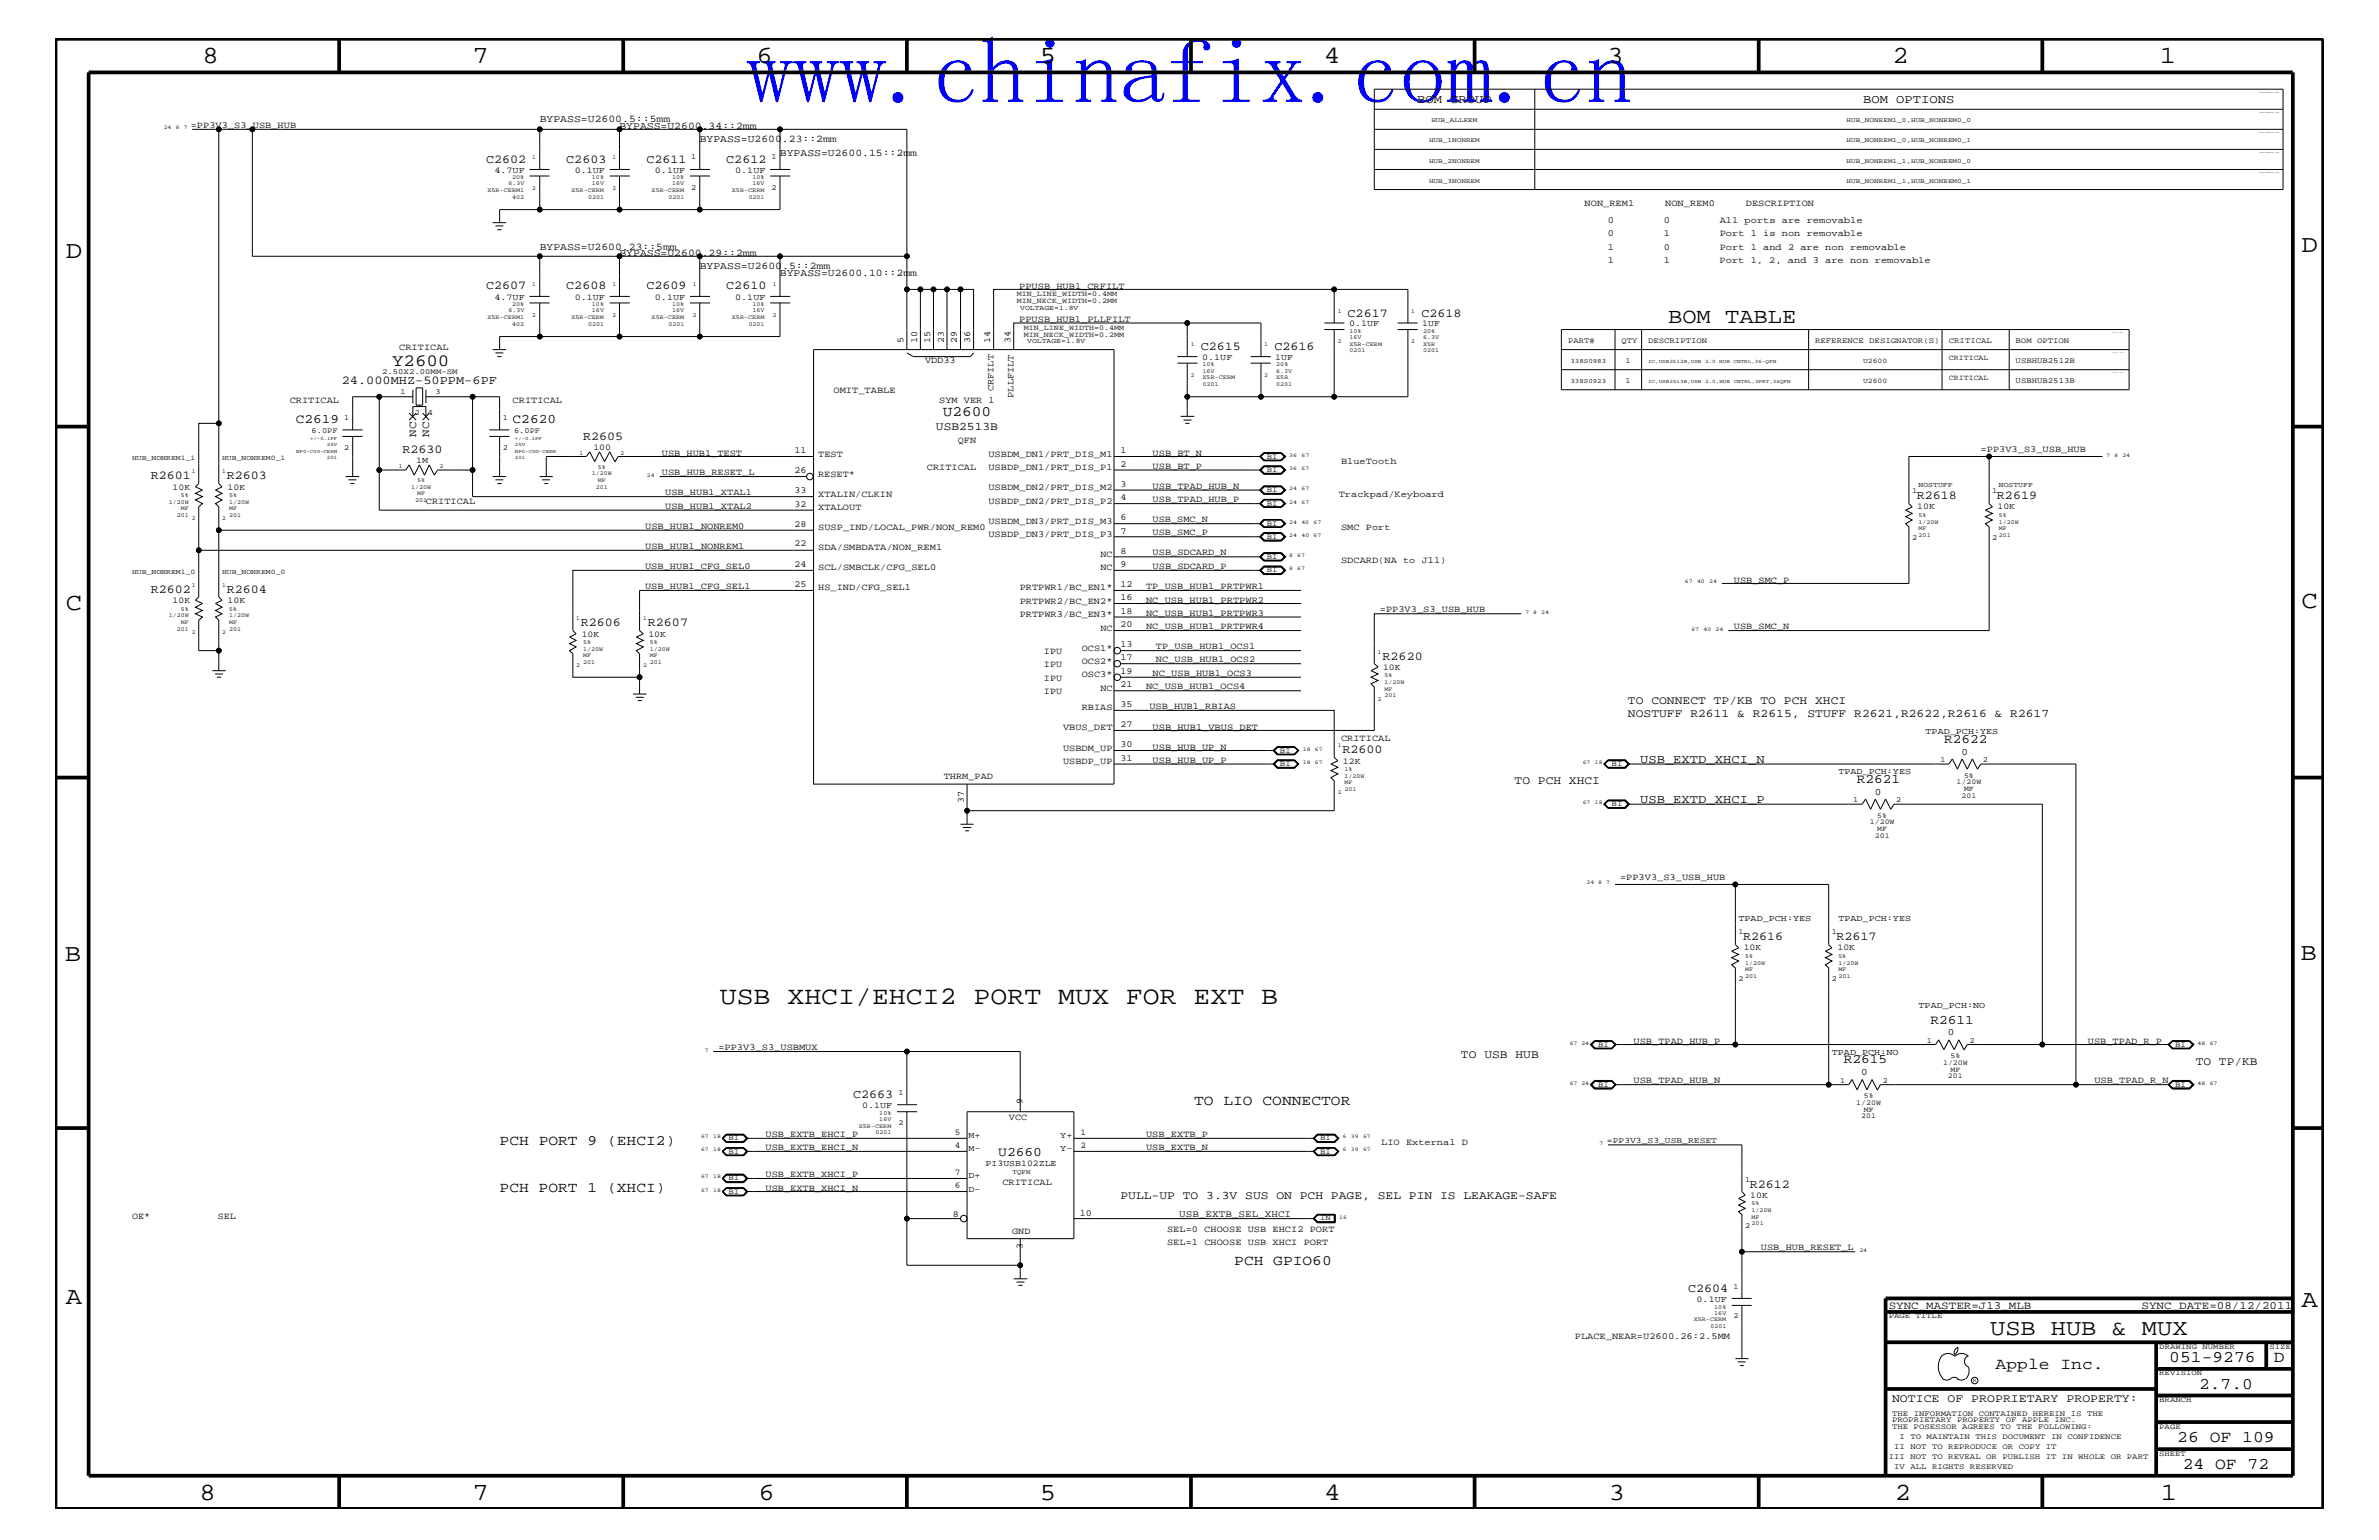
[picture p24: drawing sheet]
<svg xmlns="http://www.w3.org/2000/svg" width="432mm" height="279mm" viewBox="0 0 432 279" stroke-linecap="round" stroke-linejoin="round" font-family="sans-serif">
<defs><g id="words">
<text font-size="16.9" fill="#00f" x="135.5" y="18.7">www.chinafix.com.cn</text>
<text font-size="4.6" x="130.6" y="182.2">USB XHCI/EHCI2 PORT MUX FOR EXT B</text>
<g font-size="4.5">
<text x="36.7" y="11.5">8</text>
<text x="85.8" y="11.5">7</text>
<text x="137.3" y="11.5">6</text>
<text x="188.7" y="11.5">5</text>
<text x="240.3" y="11.5">4</text>
<text x="291.8" y="11.5">3</text>
<text x="343.5" y="11.5">2</text>
<text x="392" y="11.5">1</text>
<text x="11.9" y="46.8">D</text>
<text x="417.7" y="45.7">D</text>
<text x="11.9" y="110.6">C</text>
<text x="417.7" y="110.3">C</text>
<text x="11.8" y="174.3">B</text>
<text x="417.6" y="174.2">B</text>
<text x="11.9" y="236.7">A</text>
<text x="417.7" y="237.1">A</text>
<text x="36.2" y="272.1">8</text>
<text x="85.8" y="272.1">7</text>
<text x="137.7" y="272.1">6</text>
<text x="188.7" y="272.1">5</text>
<text x="240.4" y="272.1">4</text>
<text x="292" y="272.1">3</text>
<text x="343.9" y="272.1">2</text>
<text x="392.2" y="272.1">1</text>
</g>
<text font-size="4.1" x="361.2" y="242.3">USB HUB &amp; MUX</text>
<text font-size="3.9" x="302.8" y="58.6">BOM TABLE</text>
<text font-size="3.1" x="71.2" y="66.5">Y2600</text>
<g font-size="3">
<text x="362.2" y="248.4">Apple Inc.</text>
<text x="393.7" y="247.1">051-9276</text>
<text x="399.2" y="252">2.7.0</text>
<text x="412.7" y="247.1">D</text>
<text x="395.2" y="261.6">26 OF 109</text>
<text x="396.2" y="266.6">24 OF 72</text>
</g>
<g font-size="2.6">
<text x="171.1" y="75.6">U2600</text>
<text x="216.7" y="200.4">TO LIO CONNECTOR</text>
<text x="90.7" y="207.7">PCH PORT 9 (EHCI2)</text>
<text x="90.7" y="216.2">PCH PORT 1 (XHCI)</text>
<text x="224" y="229.6">PCH GPIO60</text>
</g>
<g font-size="2.4">
<text x="53.7" y="76.8">C2619</text>
<text x="93" y="76.8">C2620</text>
<text x="352.8" y="134.7">R2622</text>
<text x="337" y="142">R2621</text>
<text x="350.4" y="185.7">R2611</text>
<text x="334.6" y="192.9">R2615</text>
<text x="181.2" y="209.7">U2660</text>
</g>
<g font-size="2.2">
<text x="257.2" y="18.7">BOM GROUP</text>
<text x="338.2" y="18.7">BOM OPTIONS</text>
<text x="88.2" y="29.5">C2602</text>
<text x="102.8" y="29.5">C2603</text>
<text x="117.3" y="29.5">C2611</text>
<text x="131.8" y="29.5">C2612</text>
<text x="88.2" y="52.5">C2607</text>
<text x="102.8" y="52.5">C2608</text>
<text x="117.3" y="52.5">C2609</text>
<text x="131.8" y="52.5">C2610</text>
<text x="244.6" y="57.4">C2617</text>
<text x="258" y="57.4">C2618</text>
<text x="217.9" y="63.4">C2615</text>
<text x="231.3" y="63.4">C2616</text>
<text x="62" y="69.7">24.000MHZ-50PPM-6PF</text>
<text x="73.1" y="82.2">R2630</text>
<text x="105.8" y="79.9">R2605</text>
<text x="27.3" y="87">R2601</text>
<text x="41.1" y="87">R2603</text>
<text x="347.9" y="90.6">R2618</text>
<text x="362.5" y="90.6">R2619</text>
<text x="27.3" y="107.6">R2602</text>
<text x="41.1" y="107.6">R2604</text>
<text x="105.4" y="113.7">R2606</text>
<text x="117.6" y="113.7">R2607</text>
<text x="251" y="119.7">R2620</text>
<text x="243.7" y="136.7">R2600</text>
<text x="297.7" y="138.4">USB_EXTD_XHCI_N</text>
<text x="297.7" y="145.7">USB_EXTD_XHCI_P</text>
<text x="316.4" y="170.6">R2616</text>
<text x="333.3" y="170.6">R2617</text>
<text x="154.9" y="199.2">C2663</text>
<text x="317.6" y="215.5">R2612</text>
<text x="306.4" y="234.4">C2604</text>
</g>
<g font-size="2.1">
<text x="169.9" y="78">USB2513B</text>
<text x="295.5" y="127.7">TO CONNECT TP/KB TO PCH XHCI</text>
<text x="295.5" y="130.2">NOSTUFF R2611 &amp; R2615, STUFF R2621,R2622,R2616 &amp; R2617</text>
<text x="274.9" y="142.3">TO PCH XHCI</text>
<text x="265.2" y="192">TO USB HUB</text>
<text x="398.5" y="193.2">TO TP/KB</text>
<text x="203.4" y="217.5">PULL-UP TO 3.3V SUS ON PCH PAGE, SEL PIN IS LEAKAGE-SAFE</text>
<text x="343.4" y="254.4">NOTICE OF PROPRIETARY PROPERTY:</text>
</g>
<g font-size="2">
<text x="75.5" y="79.3" transform="rotate(-90 75.5 79.3)">NC</text>
<text x="77.9" y="79.3" transform="rotate(-90 77.9 79.3)">NC</text>
<text x="342.8" y="237.4">SYNC_MASTER=J13_MLB</text>
<text x="388.7" y="237.4">SYNC_DATE=08/12/2011</text>
</g>
<g font-size="1.9">
<text x="98" y="22.2">BYPASS=U2600.5::5mm</text>
<text x="112.4" y="23.5">BYPASS=U2600.34::2mm</text>
<text x="127" y="25.9">BYPASS=U2600.23::2mm</text>
<text x="141.6" y="28.3">BYPASS=U2600.15::2mm</text>
<text x="98" y="45.3">BYPASS=U2600.23::5mm</text>
<text x="112.4" y="46.5">BYPASS=U2600.29::2mm</text>
<text x="127" y="48.9">BYPASS=U2600.5::2mm</text>
<text x="141.6" y="50.2">BYPASS=U2600.10::2mm</text>
</g>
<g font-size="1.8">
<text x="356" y="136.9">0</text>
<text x="340.3" y="144.2">0</text>
<text x="353.6" y="187.8">0</text>
<text x="337.8" y="195.1">0</text>
<text x="214" y="220.8">USB_EXTB_SEL_XHCI</text>
</g>
<g font-size="1.7">
<text x="34.6" y="23.2">=PP3V3_S3_USB_HUB</text>
<text x="287.6" y="37.4">NON_REM1</text>
<text x="291.8" y="40.4">0</text>
<text x="302" y="40.4">0</text>
<text x="302.2" y="37.4">NON_REM0</text>
<text x="312.1" y="40.4">All ports are removable</text>
<text x="316.9" y="37.4">DESCRIPTION</text>
<text x="291.8" y="47.7">1</text>
<text x="291.8" y="45.3">1</text>
<text x="291.8" y="42.9">0</text>
<text x="302" y="47.7">1</text>
<text x="302" y="45.3">0</text>
<text x="302" y="42.9">1</text>
<text x="312.1" y="47.7">Port 1, 2, and 3 are non removable</text>
<text x="312.1" y="45.3">Port 1 and 2 are non removable</text>
<text x="312.1" y="42.9">Port 1 is non removable</text>
<text x="185" y="52.4">PPUSB_HUB1_CRFILT</text>
<text x="185" y="58.4">PPUSB_HUB1_PLLFILT</text>
<text x="72.5" y="63.4">CRITICAL</text>
<text x="164" y="62.3" transform="rotate(-90 164 62.3)">5</text>
<text x="166.5" y="62.3" transform="rotate(-90 166.5 62.3)">10</text>
<text x="167.9" y="65.9">VDD33</text>
<text x="168.8" y="62.3" transform="rotate(-90 168.8 62.3)">15</text>
<text x="171.3" y="62.3" transform="rotate(-90 171.3 62.3)">23</text>
<text x="173.7" y="62.3" transform="rotate(-90 173.7 62.3)">29</text>
<text x="176.1" y="62.3" transform="rotate(-90 176.1 62.3)">36</text>
<text x="179.7" y="62.3" transform="rotate(-90 179.7 62.3)">14</text>
<text x="183.4" y="62.3" transform="rotate(-90 183.4 62.3)">34</text>
<text x="151.3" y="71.3">OMIT_TABLE</text>
<text x="180.3" y="71" transform="rotate(-90 180.3 71)">CRFILT</text>
<text x="52.6" y="73.2">CRITICAL</text>
<text x="93" y="73.2">CRITICAL</text>
<text x="170.5" y="73.2">SYM VER 1</text>
<text x="184" y="72.2" transform="rotate(-90 184 72.2)">PLLFILT</text>
<text x="120.1" y="82.7">USB_HUB1_TEST</text>
<text x="144.2" y="82.2">11</text>
<text x="148.5" y="82.8">TEST</text>
<text x="173.9" y="80.5">QFN</text>
<text x="179.4" y="82.8">USBDM_DN1/PRT_DIS_M1</text>
<text x="203.4" y="82.2">1</text>
<text x="209.2" y="82.7">USB_BT_N</text>
<text x="359.5" y="82">=PP3V3_S3_USB_HUB</text>
<text x="120.1" y="86.2">USB_HUB_RESET_L</text>
<text x="120.7" y="89.9">USB_HUB1_XTAL1</text>
<text x="144.2" y="85.9">26</text>
<text x="144.2" y="89.5">33</text>
<text x="148.5" y="86.5">RESET*</text>
<text x="168.2" y="85.3">CRITICAL</text>
<text x="179.4" y="88.9">USBDM_DN2/PRT_DIS_M2</text>
<text x="179.4" y="85.3">USBDP_DN1/PRT_DIS_P1</text>
<text x="203.4" y="88.3">3</text>
<text x="203.4" y="84.7">2</text>
<text x="209.2" y="85">USB_BT_P</text>
<text x="209.2" y="88.7">USB_TPAD_HUB_N</text>
<text x="243.4" y="84.1">BlueTooth</text>
<text x="77.3" y="91.4">CRITICAL</text>
<text x="117.1" y="96">USB_HUB1_NONREM0</text>
<text x="120.7" y="92.3">USB_HUB1_XTAL2</text>
<text x="144.2" y="95.6">28</text>
<text x="144.2" y="92">32</text>
<text x="148.5" y="90.1">XTALIN/CLKIN</text>
<text x="148.5" y="92.6">XTALOUT</text>
<text x="179.4" y="95">USBDM_DN3/PRT_DIS_M3</text>
<text x="179.4" y="91.4">USBDP_DN2/PRT_DIS_P2</text>
<text x="203.4" y="94.3">6</text>
<text x="203.4" y="90.7">4</text>
<text x="209.2" y="91.1">USB_TPAD_HUB_P</text>
<text x="209.2" y="94.8">USB_SMC_N</text>
<text x="243" y="90.1">Trackpad/Keyboard</text>
<text x="117.1" y="99.6">USB_HUB1_NONREM1</text>
<text x="144.2" y="99.1">22</text>
<text x="148.5" y="96.2">SUSP_IND/LOCAL_PWR/NON_REM0</text>
<text x="148.5" y="99.9">SDA/SMBDATA/NON_REM1</text>
<text x="179.4" y="97.4">USBDP_DN3/PRT_DIS_P3</text>
<text x="199.7" y="101">NC</text>
<text x="203.4" y="96.8">7</text>
<text x="203.4" y="100.4">8</text>
<text x="209.2" y="100.8">USB_SDCARD_N</text>
<text x="209.2" y="97.1">USB_SMC_P</text>
<text x="243.4" y="96.2">SMC Port</text>
<text x="117.1" y="106.9">USB_HUB1_CFG_SEL1</text>
<text x="117.1" y="103.2">USB_HUB1_CFG_SEL0</text>
<text x="144.2" y="102.9">24</text>
<text x="144.2" y="106.5">25</text>
<text x="148.5" y="103.5">SCL/SMBCLK/CFG_SEL0</text>
<text x="148.5" y="107.1">HS_IND/CFG_SEL1</text>
<text x="185.1" y="107.1">PRTPWR1/BC_EN1*</text>
<text x="199.7" y="103.5">NC</text>
<text x="203.4" y="106.5">12</text>
<text x="203.4" y="102.9">9</text>
<text x="208" y="106.9">TP_USB_HUB1_PRTPWR1</text>
<text x="209.2" y="103.2">USB_SDCARD_P</text>
<text x="243.4" y="102.2">SDCARD(NA to J11)</text>
<text x="314.7" y="105.7">USB_SMC_P</text>
<text x="185.1" y="112">PRTPWR3/BC_EN3*</text>
<text x="185.1" y="109.5">PRTPWR2/BC_EN2*</text>
<text x="203.4" y="108.9">16</text>
<text x="203.4" y="111.4">18</text>
<text x="203.4" y="113.7">20</text>
<text x="208" y="111.7">NC_USB_HUB1_PRTPWR3</text>
<text x="208" y="109.3">NC_USB_HUB1_PRTPWR2</text>
<text x="250.4" y="111.1">=PP3V3_S3_USB_HUB</text>
<text x="189.5" y="118.6">IPU</text>
<text x="196.3" y="118.1">OCS1*</text>
<text x="199.7" y="114.4">NC</text>
<text x="203.4" y="117.4">13</text>
<text x="203.4" y="119.8">17</text>
<text x="208" y="114.2">NC_USB_HUB1_PRTPWR4</text>
<text x="209.8" y="117.8">TP_USB_HUB1_OCS1</text>
<text x="314.7" y="114.2">USB_SMC_N</text>
<text x="189.5" y="121">IPU</text>
<text x="189.5" y="123.5">IPU</text>
<text x="189.5" y="125.9">IPU</text>
<text x="196.3" y="122.9">OSC3*</text>
<text x="196.3" y="120.4">OCS2*</text>
<text x="199.7" y="125.3">NC</text>
<text x="203.4" y="124.7">21</text>
<text x="203.4" y="122.3">19</text>
<text x="208" y="125.1">NC_USB_HUB1_OCS4</text>
<text x="209.2" y="122.6">NC_USB_HUB1_OCS3</text>
<text x="209.8" y="120.2">NC_USB_HUB1_OCS2</text>
<text x="196.3" y="128.9">RBIAS</text>
<text x="203.4" y="128.3">35</text>
<text x="203.4" y="131.9">27</text>
<text x="208.6" y="128.7">USB_HUB1_RBIAS</text>
<text x="193" y="136.2">USBDM_UP</text>
<text x="193" y="132.5">VBUS_DET</text>
<text x="203.4" y="135.6">30</text>
<text x="209.2" y="132.4">USB_HUB1_VBUS_DET</text>
<text x="209.2" y="136">USB_HUB_UP_N</text>
<text x="243.4" y="134.4">CRITICAL</text>
<text x="171.3" y="141.4">THRM_PAD</text>
<text x="193" y="138.6">USBDP_UP</text>
<text x="203.4" y="138">31</text>
<text x="209.2" y="138.4">USB_HUB_UP_P</text>
<text x="174.9" y="145.7" transform="rotate(-90 174.9 145.7)">37</text>
<text x="294" y="159.6">=PP3V3_S3_USB_HUB</text>
<text x="130.4" y="190.5">=PP3V3_S3_USBMUX</text>
<text x="296.5" y="189.3">USB_TPAD_HUB_P</text>
<text x="379" y="189.3">USB_TPAD_R_P</text>
<text x="296.5" y="196.5">USB_TPAD_HUB_N</text>
<text x="380.2" y="196.5">USB_TPAD_R_N</text>
<text x="183.1" y="203.1">VCC</text>
<text x="185.6" y="200.3" transform="rotate(-90 185.6 200.3)">9</text>
<text x="138.9" y="206.3">USB_EXTB_EHCI_P</text>
<text x="138.9" y="208.7">USB_EXTB_EHCI_N</text>
<text x="208" y="206.3">USB_EXTB_P</text>
<text x="208" y="208.7">USB_EXTB_N</text>
<text x="250.7" y="207.7">LIO External D</text>
<text x="138.9" y="213.6">USB_EXTB_XHCI_P</text>
<text x="181.9" y="215">CRITICAL</text>
<text x="24" y="221.1">OE*</text>
<text x="39.5" y="221.1">SEL</text>
<text x="138.9" y="216">USB_EXTB_XHCI_N</text>
<text x="173" y="220.8">8</text>
<text x="196" y="220.7">10</text>
<text x="183.7" y="223.9">GND</text>
<text x="185.6" y="226.7" transform="rotate(-90 185.6 226.7)">3</text>
<text x="211.8" y="225.9">SEL=1 CHOOSE USB XHCI PORT</text>
<text x="211.8" y="223.5">SEL=0 CHOOSE USB EHCI2 PORT</text>
<text x="319.6" y="226.9">USB_HUB_RESET_L</text>
<text x="285.8" y="242.9">PLACE_NEAR=U2600.26:2.5MM</text>
</g>
<g font-size="1.6">
<text x="89.7" y="31.4">4.7UF</text>
<text x="104.3" y="31.4">0.1UF</text>
<text x="118.9" y="31.4">0.1UF</text>
<text x="133.4" y="31.4">0.1UF</text>
<text x="89.7" y="54.4">4.7UF</text>
<text x="104.3" y="54.4">0.1UF</text>
<text x="118.9" y="54.4">0.1UF</text>
<text x="133.4" y="54.4">0.1UF</text>
<text x="244.9" y="59.2">0.1UF</text>
<text x="258.1" y="59.2">1UF</text>
<text x="218.2" y="65.3">0.1UF</text>
<text x="231.5" y="65.3">1UF</text>
<text x="75.5" y="83.9">1M</text>
<text x="107.7" y="81.6">100</text>
<text x="31.3" y="88.8">10K</text>
<text x="41.3" y="88.8">10K</text>
<text x="348" y="92.4">10K</text>
<text x="362.5" y="92.4">10K</text>
<text x="31.3" y="109.4">10K</text>
<text x="41.3" y="109.4">10K</text>
<text x="105.6" y="115.5">10K</text>
<text x="117.7" y="115.5">10K</text>
<text x="251" y="121.5">10K</text>
<text x="349.5" y="133.2">TPAD_PCH:YES</text>
<text x="243.8" y="138.5">12K</text>
<text x="333.7" y="140.4">TPAD_PCH:YES</text>
<text x="315.6" y="167.1">TPAD_PCH:YES</text>
<text x="333.7" y="167.1">TPAD_PCH:YES</text>
<text x="316.5" y="172.4">10K</text>
<text x="333.5" y="172.4">10K</text>
<text x="348.2" y="182.9">TPAD_PCH:NO</text>
<text x="332.5" y="191.4">TPAD_PCH:NO</text>
<text x="156.5" y="201">0.1UF</text>
<text x="173.3" y="208.3">4</text>
<text x="173.3" y="205.9">5</text>
<text x="175.8" y="206.5">M+</text>
<text x="175.8" y="208.9">M-</text>
<text x="192.4" y="206.5">Y+</text>
<text x="192.4" y="208.9">Y-</text>
<text x="196.1" y="208.3">2</text>
<text x="196.1" y="205.9">1</text>
<text x="173.3" y="215.6">6</text>
<text x="173.3" y="213.2">7</text>
<text x="175.8" y="213.8">D+</text>
<text x="178.9" y="211.5">PI3USB102ZLE</text>
<text x="175.8" y="216.2">D-</text>
<text x="317.7" y="217.3">10K</text>
<text x="307.9" y="236.2">0.1UF</text>
</g>
<text font-size="1.5" x="291.7" y="207.5">=PP3V3_S3_USB_RESET</text>
<g font-size="1.4">
<text x="125.5" y="28.9">1</text>
<text x="140" y="28.9">1</text>
<text x="125.5" y="34.4">2</text>
<text x="140" y="34.4">2</text>
<text x="184.6" y="53.8">MIN_LINE_WIDTH=0.4MM</text>
<text x="184.6" y="55">MIN_NECK_WIDTH=0.2MM</text>
<text x="185.8" y="59.8">MIN_LINE_WIDTH=0.4MM</text>
<text x="185.8" y="61.1">MIN_NECK_WIDTH=0.2MM</text>
<text x="284.6" y="62.3">PART#</text>
<text x="294.3" y="62.3">QTY</text>
<text x="295" y="65.9">1</text>
<text x="299.1" y="62.3">DESCRIPTION</text>
<text x="329.4" y="62.3">REFERENCE DESIGNATOR(S)</text>
<text x="353.7" y="62.3">CRITICAL</text>
<text x="353.7" y="65.3">CRITICAL</text>
<text x="365.8" y="65.9">USBHUB2512B</text>
<text x="365.8" y="62.3">BOM OPTION</text>
<text x="69.3" y="67.8">2.50X2.00MM-SM</text>
<text x="72.7" y="71.6">1</text>
<text x="79" y="71.6">3</text>
<text x="295" y="69.5">1</text>
<text x="353.7" y="68.9">CRITICAL</text>
<text x="365.8" y="69.5">USBHUB2513B</text>
<text x="62.5" y="76.2">1</text>
<text x="75.3" y="75.2">2</text>
<text x="77.7" y="75.2">4</text>
<text x="91.3" y="76.2">1</text>
<text x="56.6" y="78.6">6.0PF</text>
<text x="62.5" y="81.6">2</text>
<text x="91.3" y="81.6">2</text>
<text x="93.3" y="78.6">6.0PF</text>
<text x="230" y="83.3">BI</text>
<text x="230" y="89.3">BI</text>
<text x="230" y="85.6">BI</text>
<text x="347" y="89.5">1</text>
<text x="361.6" y="89.5">1</text>
<text x="230" y="91.7">BI</text>
<text x="230" y="95.4">BI</text>
<text x="230" y="101.4">BI</text>
<text x="230" y="97.7">BI</text>
<text x="347" y="98">2</text>
<text x="361.6" y="98">2</text>
<text x="230" y="103.8">BI</text>
<text x="232.3" y="136.6">BI</text>
<text x="232.3" y="139">BI</text>
<text x="292.5" y="139">BI</text>
<text x="352.2" y="138.3">1</text>
<text x="355.1" y="142.3">1/20W</text>
<text x="356.5" y="143.5">MF</text>
<text x="356.5" y="141.1">5%</text>
<text x="359.9" y="138.3">2</text>
<text x="292.5" y="146.2">BI</text>
<text x="336.4" y="145.6">1</text>
<text x="339.4" y="149.5">1/20W</text>
<text x="340.7" y="148.4">5%</text>
<text x="344.2" y="145.6">2</text>
<text x="356" y="144.7">201</text>
<text x="340.3" y="152">201</text>
<text x="340.7" y="150.7">MF</text>
<text x="315.6" y="169.5">1</text>
<text x="332.5" y="169.5">1</text>
<text x="315.6" y="178">2</text>
<text x="332.5" y="178">2</text>
<text x="290.1" y="189.9">BI</text>
<text x="349.8" y="189.2">1</text>
<text x="354" y="192">5%</text>
<text x="357.5" y="189.2">2</text>
<text x="394.8" y="189.9">BI</text>
<text x="290.1" y="197.2">BI</text>
<text x="334" y="196.5">1</text>
<text x="341.7" y="196.5">2</text>
<text x="352.7" y="193.2">1/20W</text>
<text x="353.6" y="195.6">201</text>
<text x="354" y="194.4">MF</text>
<text x="394.8" y="197.2">BI</text>
<text x="163.1" y="198.7">1</text>
<text x="336.9" y="200.4">1/20W</text>
<text x="337.8" y="202.9">201</text>
<text x="338.3" y="201.7">MF</text>
<text x="338.3" y="199.2">5%</text>
<text x="132.2" y="206.9">BI</text>
<text x="132.2" y="209.3">BI</text>
<text x="163.1" y="204.1">2</text>
<text x="239.6" y="206.9">BI</text>
<text x="239.6" y="209.3">BI</text>
<text x="132.2" y="214.2">BI</text>
<text x="316.7" y="214.4">1</text>
<text x="132.2" y="216.6">BI</text>
<text x="239.6" y="221.4">IN</text>
<text x="316.7" y="222.9">2</text>
<text x="314.6" y="233.8">1</text>
<text x="314.6" y="239.2">2</text>
<text x="342.8" y="239.2">PAGE TITLE</text>
<text x="391.9" y="244.7">DRAWING NUMBER</text>
<text x="411.9" y="244.7">SIZE</text>
<text x="391.9" y="249.5">REVISION</text>
<text x="343.4" y="256.8">THE INFORMATION CONTAINED HEREIN IS THE</text>
<text x="391.9" y="254.4">BRANCH</text>
<text x="343.4" y="258">PROPRIETARY PROPERTY OF APPLE INC.</text>
<text x="343.4" y="259.3">THE POSESSOR AGREES TO THE FOLLOWING:</text>
<text x="343.8" y="262.9">II NOT TO REPRODUCE OR COPY IT</text>
<text x="344.8" y="261.1">I TO MAINTAIN THIS DOCUMENT IN CONFIDENCE</text>
<text x="391.9" y="259.3">PAGE</text>
<text x="342.8" y="264.7">III NOT TO REVEAL OR PUBLISH IT IN WHOLE OR PART</text>
<text x="343.8" y="266.6">IV ALL RIGHTS RESERVED</text>
<text x="391.9" y="264.1">SHEET</text>
</g>
<g font-size="1.3">
<text x="185.2" y="56.2">VOLTAGE=1.8V</text>
<text x="186.4" y="62.3">VOLTAGE=1.8V</text>
<text x="338.2" y="65.9">U2600</text>
<text x="338.2" y="69.5">U2600</text>
<text x="24" y="83.5">HUB_NONREM1_1</text>
<text x="40.3" y="83.5">HUB_NONREM0_1</text>
<text x="348.2" y="88.3">NOSTUFF</text>
<text x="362.8" y="88.3">NOSTUFF</text>
<text x="24" y="104.1">HUB_NONREM1_0</text>
<text x="40.3" y="104.1">HUB_NONREM0_0</text>
</g>
<g font-size="1.2">
<text x="259.8" y="22.2">HUB_ALLREM</text>
<text x="335.2" y="22.2">HUB_NONREM1_0,HUB_NONREM0_0</text>
<text x="259.4" y="25.9">HUB_1NONREM</text>
<text x="259.4" y="29.5">HUB_2NONREM</text>
<text x="335.2" y="25.9">HUB_NONREM1_0,HUB_NONREM0_1</text>
<text x="335.2" y="29.5">HUB_NONREM1_1,HUB_NONREM0_0</text>
<text x="259.4" y="33.1">HUB_3NONREM</text>
<text x="335.2" y="33.1">HUB_NONREM1_1,HUB_NONREM0_1</text>
<text x="285" y="65.9">338S0983</text>
<text x="285" y="69.5">338S0923</text>
<text x="183.8" y="213">TQFN</text>
</g>
<g font-size="1.1">
<text x="96.6" y="28.9">1</text>
<text x="111.2" y="28.9">1</text>
<text x="88.5" y="34.8">X5R-CERM1</text>
<text x="92.3" y="33.6">6.3V</text>
<text x="93" y="32.5">20%</text>
<text x="96.6" y="34.4">2</text>
<text x="103.7" y="34.8">X5R-CERM</text>
<text x="107.4" y="33.6">16V</text>
<text x="107.4" y="32.5">10%</text>
<text x="111.2" y="34.4">2</text>
<text x="118.3" y="34.8">X5R-CERM</text>
<text x="122" y="32.5">10%</text>
<text x="122" y="33.6">16V</text>
<text x="132.8" y="34.8">X5R-CERM</text>
<text x="136.6" y="33.6">16V</text>
<text x="136.6" y="32.5">10%</text>
<text x="93" y="36.1">402</text>
<text x="106.8" y="36.1">0201</text>
<text x="121.3" y="36.1">0201</text>
<text x="135.9" y="36.1">0201</text>
<text x="96.6" y="51.9">1</text>
<text x="111.2" y="51.9">1</text>
<text x="125.7" y="51.9">1</text>
<text x="140.3" y="51.9">1</text>
<text x="88.5" y="57.9">X5R-CERM1</text>
<text x="92.3" y="56.7">6.3V</text>
<text x="93" y="59.1">402</text>
<text x="93" y="55.6">20%</text>
<text x="96.6" y="57.4">2</text>
<text x="103.7" y="57.9">X5R-CERM</text>
<text x="106.8" y="59.1">0201</text>
<text x="107.4" y="55.6">10%</text>
<text x="107.4" y="56.7">16V</text>
<text x="111.2" y="57.4">2</text>
<text x="118.3" y="57.9">X5R-CERM</text>
<text x="121.3" y="59.1">0201</text>
<text x="122" y="56.7">16V</text>
<text x="122" y="55.6">10%</text>
<text x="125.7" y="57.4">2</text>
<text x="132.8" y="57.9">X5R-CERM</text>
<text x="135.9" y="59.1">0201</text>
<text x="136.6" y="55.6">10%</text>
<text x="136.6" y="56.7">16V</text>
<text x="140.3" y="57.4">2</text>
<text x="242.8" y="56.8">1</text>
<text x="256.1" y="56.8">1</text>
<text x="216.2" y="62.9">1</text>
<text x="229.4" y="62.9">1</text>
<text x="242.8" y="62.3">2</text>
<text x="244.9" y="62.8">X5R-CERM</text>
<text x="244.9" y="60.4">10%</text>
<text x="244.9" y="61.5">16V</text>
<text x="244.9" y="64">0201</text>
<text x="256.1" y="62.3">2</text>
<text x="258.3" y="64">0201</text>
<text x="258.3" y="60.4">20%</text>
<text x="258.3" y="61.5">6.3V</text>
<text x="258.3" y="62.8">X5R</text>
<text x="216.2" y="68.4">2</text>
<text x="218.3" y="70">0201</text>
<text x="218.3" y="67.6">16V</text>
<text x="218.3" y="68.8">X5R-CERM</text>
<text x="218.3" y="66.5">10%</text>
<text x="229.4" y="68.4">2</text>
<text x="231.6" y="70">0201</text>
<text x="231.6" y="66.5">20%</text>
<text x="231.6" y="67.6">6.3V</text>
<text x="231.6" y="68.8">X5R</text>
<text x="105.2" y="82.5">1</text>
<text x="112.6" y="82.5">2</text>
<text x="34.8" y="85.9">1</text>
<text x="40.3" y="85.9">1</text>
<text x="72.4" y="84.9">1</text>
<text x="74.6" y="88.7">1/20W</text>
<text x="75.7" y="87.5">5%</text>
<text x="75.7" y="89.9">MF</text>
<text x="79.8" y="84.9">2</text>
<text x="107.4" y="86.2">1/20W</text>
<text x="108.1" y="88.7">201</text>
<text x="108.5" y="85">5%</text>
<text x="108.5" y="87.5">MF</text>
<text x="30.6" y="91.4">1/20W</text>
<text x="32.1" y="93.8">201</text>
<text x="32.9" y="92.6">MF</text>
<text x="32.9" y="90.1">5%</text>
<text x="34.8" y="94.3">2</text>
<text x="40.3" y="94.3">2</text>
<text x="41.6" y="90.1">5%</text>
<text x="41.6" y="91.4">1/20W</text>
<text x="41.6" y="92.6">MF</text>
<text x="41.6" y="93.8">201</text>
<text x="75.4" y="91.1">201</text>
<text x="348.2" y="95">1/20W</text>
<text x="348.2" y="93.8">5%</text>
<text x="362.8" y="95">1/20W</text>
<text x="362.8" y="93.8">5%</text>
<text x="348.2" y="96.2">MF</text>
<text x="348.2" y="97.4">201</text>
<text x="362.8" y="97.4">201</text>
<text x="362.8" y="96.2">MF</text>
<text x="34.8" y="106.5">1</text>
<text x="40.3" y="106.5">1</text>
<text x="30.6" y="112">1/20W</text>
<text x="32.9" y="110.8">5%</text>
<text x="32.9" y="113.1">MF</text>
<text x="41.6" y="110.8">5%</text>
<text x="41.6" y="112">1/20W</text>
<text x="41.6" y="113.1">MF</text>
<text x="104.6" y="112.6">1</text>
<text x="116.8" y="112.6">1</text>
<text x="32.1" y="114.4">201</text>
<text x="34.8" y="115">2</text>
<text x="40.3" y="115">2</text>
<text x="41.6" y="114.4">201</text>
<text x="105.8" y="118.1">1/20W</text>
<text x="105.8" y="119.2">MF</text>
<text x="105.8" y="116.8">5%</text>
<text x="117.9" y="118.1">1/20W</text>
<text x="117.9" y="116.8">5%</text>
<text x="117.9" y="119.2">MF</text>
<text x="250.1" y="118.6">1</text>
<text x="104.6" y="121">2</text>
<text x="105.8" y="120.4">201</text>
<text x="116.8" y="121">2</text>
<text x="117.9" y="120.4">201</text>
<text x="251.3" y="122.9">5%</text>
<text x="251.3" y="125.3">MF</text>
<text x="251.3" y="124.1">1/20W</text>
<text x="250.1" y="127.1">2</text>
<text x="251.3" y="126.5">201</text>
<text x="242.8" y="135.6">1</text>
<text x="244" y="141.1">1/20W</text>
<text x="244" y="142.3">MF</text>
<text x="244" y="143.5">201</text>
<text x="244" y="139.8">1%</text>
<text x="242.8" y="144">2</text>
<text x="316.7" y="173.8">5%</text>
<text x="333.7" y="173.8">5%</text>
<text x="316.7" y="177.4">201</text>
<text x="316.7" y="176.2">MF</text>
<text x="316.7" y="175">1/20W</text>
<text x="333.7" y="177.4">201</text>
<text x="333.7" y="175">1/20W</text>
<text x="333.7" y="176.2">MF</text>
<text x="159.6" y="202.3">10%</text>
<text x="159.6" y="203.4">16V</text>
<text x="155.9" y="204.6">X5R-CERM</text>
<text x="158.9" y="205.8">0201</text>
<text x="317.9" y="218.6">5%</text>
<text x="317.9" y="219.8">1/20W</text>
<text x="317.9" y="221.1">MF</text>
<text x="317.9" y="222.3">201</text>
<text x="307.4" y="239.7">X5R-CERM</text>
<text x="311.1" y="238.5">16V</text>
<text x="311.1" y="237.4">10%</text>
<text x="310.5" y="240.9">0201</text>
</g>
<g font-size="1">
<text x="29.7" y="23.5">24</text>
<text x="31.9" y="23.5">8</text>
<text x="33.4" y="23.5">7</text>
<text x="234" y="82.8">36</text>
<text x="236.2" y="82.8">67</text>
<text x="382.4" y="82.8">7</text>
<text x="383.8" y="82.8">8</text>
<text x="385.2" y="82.8">24</text>
<text x="117.4" y="86.5">24</text>
<text x="234" y="88.9">24</text>
<text x="234" y="85.3">36</text>
<text x="236.2" y="88.9">67</text>
<text x="236.2" y="85.3">67</text>
<text x="234" y="95">24</text>
<text x="234" y="91.4">24</text>
<text x="236.2" y="95">40</text>
<text x="236.2" y="91.4">67</text>
<text x="238.4" y="95">67</text>
<text x="234" y="101">8</text>
<text x="234" y="97.4">24</text>
<text x="235.5" y="101">67</text>
<text x="236.2" y="97.4">40</text>
<text x="238.4" y="97.4">67</text>
<text x="234" y="103.5">8</text>
<text x="235.5" y="103.5">67</text>
<text x="305.8" y="105.9">67</text>
<text x="308" y="105.9">40</text>
<text x="310.2" y="105.9">24</text>
<text x="276.9" y="111.4">7</text>
<text x="278.3" y="111.4">8</text>
<text x="279.7" y="111.4">24</text>
<text x="307" y="114.4">67</text>
<text x="309.2" y="114.4">40</text>
<text x="311.4" y="114.4">24</text>
<text x="236.5" y="136.2">18</text>
<text x="238.7" y="136.2">67</text>
<text x="236.5" y="138.6">18</text>
<text x="238.7" y="138.6">67</text>
<text x="287.3" y="138.6">67</text>
<text x="289.5" y="138.6">18</text>
<text x="287.3" y="145.9">67</text>
<text x="289.5" y="145.9">18</text>
<text x="288" y="160.5">24 8</text>
<text x="291.5" y="160.5">7</text>
<text x="127.9" y="190.8">7</text>
<text x="284.9" y="189.5">67 24</text>
<text x="398.9" y="189.5">48</text>
<text x="401.1" y="189.5">67</text>
<text x="284.9" y="196.8">67 24</text>
<text x="398.9" y="196.8">48</text>
<text x="401.1" y="196.8">67</text>
<text x="127.2" y="206.5">67</text>
<text x="127.2" y="208.9">67</text>
<text x="129.5" y="206.5">18</text>
<text x="129.5" y="208.9">18</text>
<text x="243.8" y="206.5">6</text>
<text x="243.8" y="208.9">6</text>
<text x="245.2" y="206.5">39</text>
<text x="245.2" y="208.9">39</text>
<text x="247.4" y="206.5">67</text>
<text x="247.4" y="208.9">67</text>
<text x="290.3" y="207.7">7</text>
<text x="127.2" y="213.8">67</text>
<text x="129.5" y="213.8">18</text>
<text x="127.2" y="216.2">67</text>
<text x="129.5" y="216.2">18</text>
<text x="243.1" y="221.1">16</text>
<text x="337.5" y="227.1">24</text>
<text x="358.1" y="250.7">R</text>
</g>
<g font-size=".9">
<text x="299.1" y="65.9">IC,USB2512B,USB 2.0 HUB CNTRL,36-QFN</text>
<text x="299.1" y="69.5">IC,USB2513B,USB 2.0,HUB CNTRL,3PRT,36QFN</text>
<text x="53.8" y="82.2">NP0-C0G-CERM</text>
<text x="56.3" y="79.9">+/-0.1PF</text>
<text x="59.4" y="83.3">201</text>
<text x="59.4" y="80.9">25V</text>
<text x="93.5" y="82.2">NP0-C0G-CERM</text>
<text x="93.5" y="80.9">25V</text>
<text x="93.5" y="79.9">+/-0.1PF</text>
<text x="93.5" y="83.3">201</text>
</g>
<g font-size=".3">
<text x="410.1" y="16.8">TABLE_BOMGROUP_HEAD</text>
<text x="410.1" y="20.4">TABLE_BOMGROUP_ITEM</text>
<text x="410.1" y="27.7">TABLE_BOMGROUP_ITEM</text>
<text x="410.1" y="24.1">TABLE_BOMGROUP_ITEM</text>
<text x="410.1" y="31.4">TABLE_BOMGROUP_ITEM</text>
</g>
</g></defs>
<g fill="none" stroke="#000" stroke-width=".18">
<path d="M249.4 16.2h165v18.2h-165zM249.4 19.8h165M278.6 16.2v18.2M34.9 23.5h4.8v53.3M39.7 23.5h58.3M45.8 23.5v23h66.6M96.1 31.9h3.6M96.1 30.7h3.6M98 23.5h14.4v7.2M98 31.9v6.1h14.4M98 23.5v7.2M98 38h-7.3v2.4"/>
<path d="M110.7 31.9h3.6M110.7 30.7h3.6M112.4 23.5h14.6v7.2M112.4 31.9v6.1h14.6M125.2 31.9h3.7M125.2 30.7h3.7M127 23.5h14.6v7.2M127 31.9v6.1h14.6v-6.1M139.8 31.9h3.6M139.8 30.7h3.6M141.6 23.5h23v23h-23v7.3M249.4 30.7h165"/>
<path d="M249.4 23.5h165M249.4 27.1h165M89.4 40.4h2.5M89.9 41h1.5M90.3 41.7h.7M96.1 55h3.6M96.1 53.8h3.6M98 55v6.1h14.4M98 46.5v7.3M110.7 55h3.6M110.7 53.8h3.6M112.4 53.8v-7.3h14.6v7.3"/>
<path d="M112.4 55v6.1h14.6M125.2 55h3.7M125.2 53.8h3.7M127 55v6.1h14.6v-6.1M127 46.5h14.6M139.8 55h3.6M139.8 53.8h3.6M164.6 46.5v6M167.1 52.5h2.3v10.9M169.4 52.5h2.5M171.9 52.5h4.8v10.9M171.9 52.5v10.9"/>
<path d="M174.3 52.5v10.9M215.5 58.6h-31.5v4.8M215.5 58.6h13.4v6.1M215.5 58.6v6.1M240.4 59.8h3.6M240.4 58.6h3.6M242.2 59.8v12.2h13.3v-12.2M242.2 52.5h-61.8v10.9M242.2 52.5h13.3v6.1M242.2 52.5v6.1M253.7 59.8h3.6M253.7 58.6h3.6"/>
<path d="M283.4 59.8h103v10.9h-103zM293.1 59.8v10.9M298 59.8v10.9M328.3 59.8v10.9M352.5 59.8v10.9M364.7 59.8v10.9M62.1 79.2h3.7M62.1 78h3.7M64 79.2v7.3M68.8 72h-4.8v6M74.3 74.9l1.2 1.3M74.9 72h-6.1v13.3h4.9l.6-1 .9 1.9 .9-1.9 1 1.9 .8-1.9 .9 1.9 .6-.9h6.4v-13.3"/>
<path d="M74.9 75.5v-1.7h2.4v1.7M74.9 70.7v2.5M75.5 70.4h1.2v3.1h-1.2zM75.5 74.9l-1.2 1.3M76.1 73.5v.3M76.7 74.9l1.2 1.3M77.3 70.7v2.5M77.3 72h13.4v6M77.9 74.9l-1.2 1.3M88.8 79.2h3.7M88.8 78h3.7M89.4 63.4h2.5"/>
<path d="M89.9 64h1.5M90.3 64.7h.7M90.7 79.2v7.3M98 61.1h-7.3v2.3M147.7 63.4h54.5v78.9h-54.5zM164.6 63.4v-10.9h2.5v10.9M164.6 64l1.2 .7h10.3l.6-.7M213.7 65.9h3.7M213.7 64.7h3.7M214.3 75.5h2.5M214.8 76.2h1.5M215.2 76.8h.7"/>
<path d="M215.5 65.9v6.1h13.4M215.5 72v3.5M227 65.9h3.6M227 64.7h3.6M228.9 65.9v6.1h13.3M283.4 63.4h103M283.4 67.1h103M36.1 99.8h111.6M39.7 96.2v-4.2l-.6-.6 1.2-.7-1.2-.6 1.2-.6-1.2-.6 1.2-.6-.6-.6v-10.9h-3.6v10.9l-.6 .6 1.2 .6-1.2 .6 1.2 .6-1.2 .6 1.2 .7-.6 .6v16.3l-.6 .6 1.2 .6-1.2 .7 1.2 .6-1.2 .6 1.2 .5-.6 .6v5.5h3.6v3.7M62.7 86.5h2.5M63.2 87.1h1.5M63.6 87.7h.8"/>
<path d="M68.8 85.3v7.3h78.9M85.8 85.3v4.8h61.9M89.4 86.5h2.5M89.9 87.1h1.5M90.3 87.7h.7M98 86.5h2.3M98.4 87.1h1.4M98.8 87.7h.7M111.6 83.8l-.9-1.8-1 1.8-.9-1.8-.8 1.8-1-1.8-.6 .8h-7.2v3.7M119.7 86.5h26.7M147.7 96.2h-108v12.1l.6 .6-1.2 .6 1.2 .7-1.2 .6 1.2 .6-1.2 .5 .6 .6v5.5M147.7 82.8h-35.5l-.6 1"/>
<path d="M202.2 88.9h26.7l.6-.6h3l.6 .6-.6 .6h-3l-.6-.6M202.2 97.4h26.7l.6-.6h3l.6 .6-.6 .6h-3l-.6-.6M202.2 85.3h26.7l.6-.6h3l.6 .6-.6 .6h-3l-.6-.6M228.6 88.9l.8-.7h3.2l.8 .7-.8 .8h-3.2zM228.6 91.4l.8-.8h3.2l.8 .8-.8 .6h-3.2zM228.6 95l.8-.7h3.2l.8 .7-.8 .7h-3.2zM228.6 97.4l.8-.8h3.2l.8 .8-.8 .7h-3.2zM228.6 82.8l.8-.7h3.2l.8 .7-.8 .8h-3.2zM228.6 85.3l.8-.8h3.2l.8 .8-.8 .7h-3.2zM228.7 91.4l.8-.8h3l.8 .8-.8 .6h-3zM228.7 95l.8-.7h3l.8 .7-.8 .7h-3zM228.7 97.4l.8-.7h3l.8 .7-.8 .7h-3z"/>
<path d="M228.7 82.8l.8-.7h3l.8 .7-.8 .8h-3zM228.8 97.4l.7-.7h3l.7 .7-.7 .7h-3zM228.9 91.4l.6 .6h3M228.9 95l.6 .6h3M228.9 82.8l.6 .7h3M232.5 88.2h-3l-.7 .7 .7 .7h3M232.5 88.2h-3l-.8 .7 .8 .7h3M232.5 88.2l.8 .7-.8 .7M232.5 88.2l.7 .7-.7 .7M232.5 90.7h-3l-.6 .7h-26.7M232.5 90.7h-3l-.7 .7 .7 .6h3M232.5 90.7l.7 .7-.7 .6"/>
<path d="M232.5 90.7l.6 .7-.6 .6M232.5 94.3h-3l-.6 .7h-26.7M232.5 94.3h-3l-.7 .7 .7 .6h3M232.5 94.3l.7 .7-.7 .6M232.5 94.3l.6 .7-.6 .6M232.5 82.2h-3l-.6 .6h-26.7M232.5 82.2h-3l-.7 .6 .7 .7h3M232.5 82.2l.7 .6-.7 .7M232.5 82.2l.6 .6-.6 .7M232.5 84.6h-3l-.7 .7 .7 .7h3M232.5 84.6h-3l-.8 .7 .8 .7h3M232.5 84.6l.8 .7-.8 .7"/>
<path d="M232.5 84.6l.7 .7-.7 .7M361 82.8v8.6l.6 .6-1.2 .6 1.2 .6-1.2 .5 1.2 .6-1.2 .7 .6 .6v18.8h-47.3M381.6 82.8h-35.1v8.6l.6 .6-1.2 .6 1.2 .6-1.2 .5 1.2 .6-1.2 .7 .6 .6v10.3h-34M147.7 103.5h-43.7v10.9l.6 .6-1.2 .6 1.2 .6-1.2 .6 1.2 .6-1.2 .6 .6 .6v4.3h12.1v-4.3l-.6-.6 1.3-.6-1.3-.6 1.3-.6-1.3-.6 1.3-.6-.7-.6v-7.3h31.6M202.2 101h26.7l.6-.6h3l.6 .6-.6 .6h-3l-.6-.6M202.2 103.5h26.7l.6-.6h3l.6 .6-.6 .6h-3l-.6-.6M202.2 107.1h33.9M202.2 109.5h33.9M202.2 111.9h33.9M202.2 114.4h33.9M203.5 118h32.6M228.6 101l.8-.7h3.2l.8 .7-.8 .8h-3.2z"/>
<path d="M228.6 103.5l.8-.8h3.2l.8 .8-.8 .7h-3.2zM228.7 103.5l.8-.8h3l.8 .8-.8 .7h-3zM228.8 103.5l.7-.7h3l.7 .7-.7 .7h-3zM232.5 100.3h-3l-.7 .7 .7 .7h3M232.5 100.3h-3l-.8 .7 .8 .7h3M232.5 100.3l.8 .7-.8 .7M232.5 100.3l.7 .7-.7 .7M276.1 111.4h-26.7v9l.7 .6-1.2 .7 1.2 .6-1.2 .6 1.2 .6-1.2 .6 .5 .5v7.9h-47.2M38.5 121.7h2.5M39 122.3h1.5M39.4 122.9h.7M114.9 125.9h2.5"/>
<path d="M115.4 126.5h1.4M115.7 127.1h.8M116.1 122.9v3M202.2 128.9h40v8.5l.6 .6-1.2 .6 1.2 .6-1.2 .6 1.2 .6-1.2 .7 .6 .6v5.4h-66.7M202.2 138.6h29.1l.6-.6h3.1l.6 .6-.6 .6h-3.1l-.6-.6M202.2 125.3h33.9M203.5 120.4h32.6M203.5 122.9h32.6M231.1 138.6l.7-.7h3.2l.7 .7-.7 .8h-3.2zM231.3 136.2l.6 .6h3.1M235 135.6h-3.1l-.6 .6h-29.1M235 135.6h-3.2l-.6 .6 .6 .6h3.2"/>
<path d="M235 135.5h-3.2l-.6 .7 .6 .7h3.2M235 135.5h-3.2l-.7 .7 .7 .7h3.2M235 135.5l.7 .7-.7 .7M235 135.5l.6 .7-.6 .7M235 135.6l.6 .6-.6 .6M235 137.9h-3.2l-.6 .7 .6 .7h3.2M235 137.9l.6 .7-.6 .7M291.9 137.9h3.1l.6 .7-.6 .7h-3.1M291.9 137.9h3.1l.7 .7-.7 .7h-3.1M291.9 137.9h3.1l.8 .7-.8 .8h-3.1l-.8-.8zM291.9 137.9l-.7 .7 .7 .7M295.5 138.6l-.6 .6h-3l-.6-.6 .6-.6h3l.6 .6h58.3l.6-.9 .9 1.9 .8-1.9 1 1.9 .9-1.9 .9 1.9 .6-1h17.3v58.2h16.9l.6-.6h3.1"/>
<path d="M174.3 149.5h2.4M174.8 150.1h1.5M175.2 150.7h.7M175.5 142.3v7.2M291.9 145.2h3.1l.6 .7-.6 .7h-3.1M291.9 145.2h3.1l.7 .7-.7 .7h-3.1M291.9 145.1h3.1l.8 .8-.8 .8h-3.1l-.8-.8zM291.9 145.2l-.7 .7 .7 .7M295.5 145.9l-.6 .6h-3l-.6-.6 .6-.6h3l.6 .6h42.5l.6-.9 .9 1.8 .9-1.8 .9 1.8 .9-1.8 1 1.8 .6-.9h26.9v43.6h-13.6l-.6 1M293.1 160.5h21.9M129.5 190.8h35.1M288.8 196.8l.7-.6h3l.7 .6-.7 .7h-3z"/>
<path d="M289.4 188.8h3.1l.8 .7-.8 .8h-3.1M289.4 188.8l-.8 .7 .8 .8M289.4 188.8l-.7 .7 .7 .8M289.5 188.9h3l.6 .6h58.2l.6-.8 .9 1.7 1-1.7 .9 1.7 .8-1.7 1 1.7M289.5 188.9h3l.7 .6-.7 .7h-3M289.5 188.9l-.7 .6 .7 .7M289.5 188.9l-.6 .6 .6 .7M289.5 196.2h3l.6 .6h42.5l.5-.9 1 1.8 .9-1.8 .9 1.8 .9-1.8 .9 1.8M289.5 196.2l-.6 .6 .6 .6h3l.6-.6M293.1 189.5l-.6 .7h-3M293.3 196.8l-.8-.7h-3.1l-.7 .7 .7 .8M293.3 196.8l-.8 .8h-3.1"/>
<path d="M293.3 196.8l-.8-.8h-3.1l-.8 .8 .8 .8M315 189.5v-13.9l-.7-.6 1.3-.6-1.3-.6 1.3-.6-1.3-.6 1.3-.6-.6-.6v-10.9h16.9v10.9l.6 .6-1.2 .6 1.2 .6-1.2 .6 1.2 .6-1.2 .6 .6 .6v21.2M376.8 196.8h-35.5l-.6 1M393.6 196.8l.7-.7h3.1l.7 .7-.7 .8M393.6 196.8l.7 .8h3.1M393.6 196.8l.7-.8h3.1l.8 .8-.8 .8M393.6 196.8l.7-.6h3.1l.6 .6-.6 .7h-3.1zM393.7 189.5l.6 .7h3.1M397.4 188.9h-3.1l-.6 .6h-23M397.4 188.9h-3.1l-.7 .6 .7 .7h3.1M397.4 188.9l.6 .6-.6 .7M397.4 196.2l.6 .6-.6 .6h-3.1l-.6-.6"/>
<path d="M397.4 188.8h-3.1l-.7 .7 .7 .8h3.1M397.4 188.8l.8 .7-.8 .8M397.4 188.8l.7 .7-.7 .8M131.1 206.5l.7-.7h3.2l.7 .7-.7 .8h-3.2zM131.1 213.8l.7-.8h3.2l.7 .8-.7 .8h-3.2zM131.2 208.9l.6-.6h3.2l.6 .6-.6 .7h-3.2zM131.2 208.9l.6 .8h3.2M131.2 216.2l.6-.6h3.2l.6 .6-.6 .7h-3.2zM131.2 216.2l.6 .7h3.2M131.2 206.5l.6-.6h3.1l.6 .6-.6 .6h-3.1zM131.2 208.9l.6-.6h3.1l.6 .6-.6 .7h-3.1zM131.2 216.2l.6-.6h3.1l.6 .6-.6 .7h-3.1z"/>
<path d="M131.2 213.8l.6-.6h3.1l.6 .6-.6 .6h-3.1zM131.8 213.1h3.2l.6 .7-.6 .6h-3.2l-.6-.6zM135 205.8h-3.2l-.6 .7 .6 .7h3.2M135 205.8l.6 .7-.6 .7M135 208.2h-3.2l-.6 .7M135 208.2h-3.2l-.7 .7 .7 .8h3.2M135 208.2l.7 .7-.7 .8M135 208.2l.6 .7-.6 .8M135 215.5h-3.2l-.6 .7M135 215.5h-3.2l-.7 .7 .7 .7h3.2M135 215.5l.7 .7-.7 .7M135 215.5l.6 .7-.6 .7"/>
<path d="M135 213h-3.2l-.6 .8M135 213l.6 .8-.6 .7h-3.2l-.6-.7M135.5 208.9h40M135.5 206.5h40M135.5 216.2h40M135.5 213.8h40M162.8 201.7h3.7M162.8 200.4h3.7M164.6 200.4v-9.6h20.6v10.9M164.6 201.7v27.9h20.6v-4.9M175.5 201.7h19.4v23h-19.4zM194.9 206.5h43.6l.7-.6h3l.6 .6-.6 .6h-3l-.7-.6"/>
<path d="M194.9 208.9h43.6l.7-.6h3l.6 .6-.6 .7h-3l-.7-.7M238.4 206.5l.7-.7h3.1l.8 .7-.8 .8h-3.1zM238.5 206.5l.6 .7h3.1M238.5 208.9l.6-.6h3.1l.6 .6-.6 .7h-3.1zM242.2 205.8h-3.1l-.6 .7M242.2 205.8h-3.1l-.7 .7 .7 .7h3.1M242.2 205.8l.7 .7-.7 .7M242.2 205.8l.6 .7-.6 .7M242.2 208.2h-3.1l-.7 .7 .7 .8h3.1M242.2 208.2l.8 .7-.8 .8M242.2 208.2l.7 .7-.7 .8M291.9 207.7h24.3v8.5l.6 .7-1.2 .5 1.2 .6-1.2 .6 1.2 .6-1.2 .6 .6 .6v6.7h20.5"/>
<path d="M164.6 221.1h9.7M184 232h2.4M184.5 232.6h1.4M184.8 233.2h.8M185.2 229.6v2.4M194.9 221.1h43.6M238.4 221.1l.7-.8h3.2v1.6h-3.2zM239.1 220.4h3.1v1.3h-3.1l-.6-.6zM239.1 220.3l-.7 .8 .7 .7h3.2M239.2 220.4l-.7 .7 .7 .6M242.2 220.4v1.3M314.3 236.8h3.6"/>
<path d="M314.3 235.6h3.6M316.2 227.1v8.5M316.2 236.8v9.7M315 246.5h2.4M315.4 247.1h1.4M315.8 247.8h.7M352.4 246.1a1.69 1.69 0 0 1 2.4 0M352.4 246a3.3 3.3 0 0 0 .3 4.1M352.6 250.2l.7 .2 .7-.2M354 250.2l.7-.3 .7 .3M354.8 246.1a1.69 1.69 0 0 1 2.5 0M355.3 250.2l.7 .2 .7-.2"/>
<path d="M355.3 244.4l.1 .3a1.18 1.18 0 0 1-.6 1M355.4 244.4a.99 .99 0 0 0-.6 1.4M357.2 246a1.04 1.04 0 0 0-.6 1 1.04 1.04 0 0 0 .6 1M357.3 248l.1 .7a2.11 2.11 0 0 1-.6 1.5"/>
<circle cx="39.7" cy="23.5" r=".42"/>
<circle cx="45.8" cy="23.5" r=".42"/>
<circle cx="98" cy="23.5" r=".42"/>
<circle cx="98" cy="38" r=".42"/>
<circle cx="112.4" cy="23.5" r=".42"/>
<circle cx="112.4" cy="38" r=".42"/>
<circle cx="127" cy="23.5" r=".42"/>
<circle cx="127" cy="38" r=".42"/>
<circle cx="141.6" cy="23.5" r=".42"/>
<circle cx="98" cy="46.5" r=".42"/>
<circle cx="112.4" cy="46.5" r=".42"/>
<circle cx="127" cy="46.5" r=".42"/>
<circle cx="141.6" cy="46.5" r=".42"/>
<circle cx="164.6" cy="52.5" r=".42"/>
<circle cx="164.6" cy="46.5" r=".42"/>
<circle cx="167.1" cy="52.5" r=".42"/>
<circle cx="169.4" cy="52.5" r=".42"/>
<circle cx="171.9" cy="52.5" r=".42"/>
<circle cx="174.3" cy="52.5" r=".42"/>
<circle cx="215.5" cy="58.6" r=".42"/>
<circle cx="242.2" cy="52.5" r=".42"/>
<circle cx="39.7" cy="76.8" r=".42"/>
<circle cx="68.8" cy="72" r=".42"/>
<circle cx="85.8" cy="72" r=".42"/>
<circle cx="98" cy="61.1" r=".42"/>
<circle cx="112.4" cy="61.1" r=".42"/>
<circle cx="127" cy="61.1" r=".42"/>
<circle cx="215.5" cy="72" r=".42"/>
<circle cx="228.9" cy="72" r=".42"/>
<circle cx="242.2" cy="72" r=".42"/>
<circle cx="36.1" cy="99.8" r=".42"/>
<circle cx="39.7" cy="96.2" r=".42"/>
<circle cx="68.8" cy="85.3" r=".42"/>
<circle cx="85.8" cy="85.3" r=".42"/>
<circle cx="147" cy="86.5" r=".59"/>
<circle cx="361" cy="82.8" r=".42"/>
<circle cx="39.7" cy="118" r=".42"/>
<circle cx="202.8" cy="118" r=".59"/>
<circle cx="116.1" cy="122.9" r=".42"/>
<circle cx="202.8" cy="120.4" r=".59"/>
<circle cx="202.8" cy="122.9" r=".59"/>
<circle cx="175.5" cy="147.1" r=".42"/>
<circle cx="315" cy="160.5" r=".42"/>
<circle cx="164.6" cy="190.8" r=".42"/>
<circle cx="315" cy="189.5" r=".42"/>
<circle cx="331.9" cy="196.8" r=".42"/>
<circle cx="370.7" cy="189.5" r=".42"/>
<circle cx="376.8" cy="196.8" r=".42"/>
<circle cx="164.6" cy="221.1" r=".42"/>
<circle cx="174.9" cy="221.1" r=".59"/>
<circle cx="185.2" cy="229.6" r=".42"/>
<circle cx="316.2" cy="227.1" r=".42"/>
<circle cx="358.4" cy="250.5" r=".59"/>
</g>
<g fill="none" stroke="#000" stroke-width=".68" stroke-linecap="butt">
<path d="M10.1 7h411.6v266.8h-411.6zM16.1 13.1h400.1v254.6h-400.1zM61.6 7v6.1M113.1 7v6.1M164.6 7v6.1M216.2 7v6.1M267.6 7v6.1M319.2 7v6.1M370.7 7v6.1M10.1 77.4h6M416.2 77.4h5.5M10.1 141.1h6"/>
<path d="M416.2 141.1h5.5M10.1 204.7h6M416.2 204.7h5.5M342.2 238h74M416.2 235.6h-74v32.1M342.2 243.5h74M342.2 252h49.2M391.4 248.4h24.8M391.4 243.5v24.2M391.4 258h24.8M391.4 253.2h24.8M411.3 243.5v4.9"/>
<path d="M61.6 267.7v6.1M113.1 267.7v6.1M164.6 267.7v6.1M216.2 268v5.8M267.6 267.7v6.1M319.2 267.7v6.1M370.7 267.7v6.1M391.4 262.9h24.8"/>
</g>
<g fill="#000">
<circle cx="39.7" cy="23.5" r=".42"/>
<circle cx="45.8" cy="23.5" r=".42"/>
<circle cx="98" cy="23.5" r=".42"/>
<circle cx="98" cy="38" r=".42"/>
<circle cx="112.4" cy="23.5" r=".42"/>
<circle cx="112.4" cy="38" r=".42"/>
<circle cx="127" cy="23.5" r=".42"/>
<circle cx="127" cy="38" r=".42"/>
<circle cx="141.6" cy="23.5" r=".42"/>
<circle cx="98" cy="46.5" r=".42"/>
<circle cx="112.4" cy="46.5" r=".42"/>
<circle cx="127" cy="46.5" r=".42"/>
<circle cx="141.6" cy="46.5" r=".42"/>
<circle cx="164.6" cy="52.5" r=".42"/>
<circle cx="164.6" cy="46.5" r=".42"/>
<circle cx="167.1" cy="52.5" r=".42"/>
<circle cx="169.4" cy="52.5" r=".42"/>
<circle cx="171.9" cy="52.5" r=".42"/>
<circle cx="174.3" cy="52.5" r=".42"/>
<circle cx="215.5" cy="58.6" r=".42"/>
<circle cx="242.2" cy="52.5" r=".42"/>
<circle cx="39.7" cy="76.8" r=".42"/>
<circle cx="68.8" cy="72" r=".42"/>
<circle cx="85.8" cy="72" r=".42"/>
<circle cx="98" cy="61.1" r=".42"/>
<circle cx="112.4" cy="61.1" r=".42"/>
<circle cx="127" cy="61.1" r=".42"/>
<circle cx="215.5" cy="72" r=".42"/>
<circle cx="228.9" cy="72" r=".42"/>
<circle cx="242.2" cy="72" r=".42"/>
<circle cx="36.1" cy="99.8" r=".42"/>
<circle cx="39.7" cy="96.2" r=".42"/>
<circle cx="68.8" cy="85.3" r=".42"/>
<circle cx="85.8" cy="85.3" r=".42"/>
<circle cx="361" cy="82.8" r=".42"/>
<circle cx="39.7" cy="118" r=".42"/>
<circle cx="116.1" cy="122.9" r=".42"/>
<circle cx="175.5" cy="147.1" r=".42"/>
<circle cx="315" cy="160.5" r=".42"/>
<circle cx="164.6" cy="190.8" r=".42"/>
<circle cx="315" cy="189.5" r=".42"/>
<circle cx="331.9" cy="196.8" r=".42"/>
<circle cx="370.7" cy="189.5" r=".42"/>
<circle cx="376.8" cy="196.8" r=".42"/>
<circle cx="164.6" cy="221.1" r=".42"/>
<circle cx="185.2" cy="229.6" r=".42"/>
<circle cx="316.2" cy="227.1" r=".42"/>
</g>
<use href="#words"/>
</svg>
